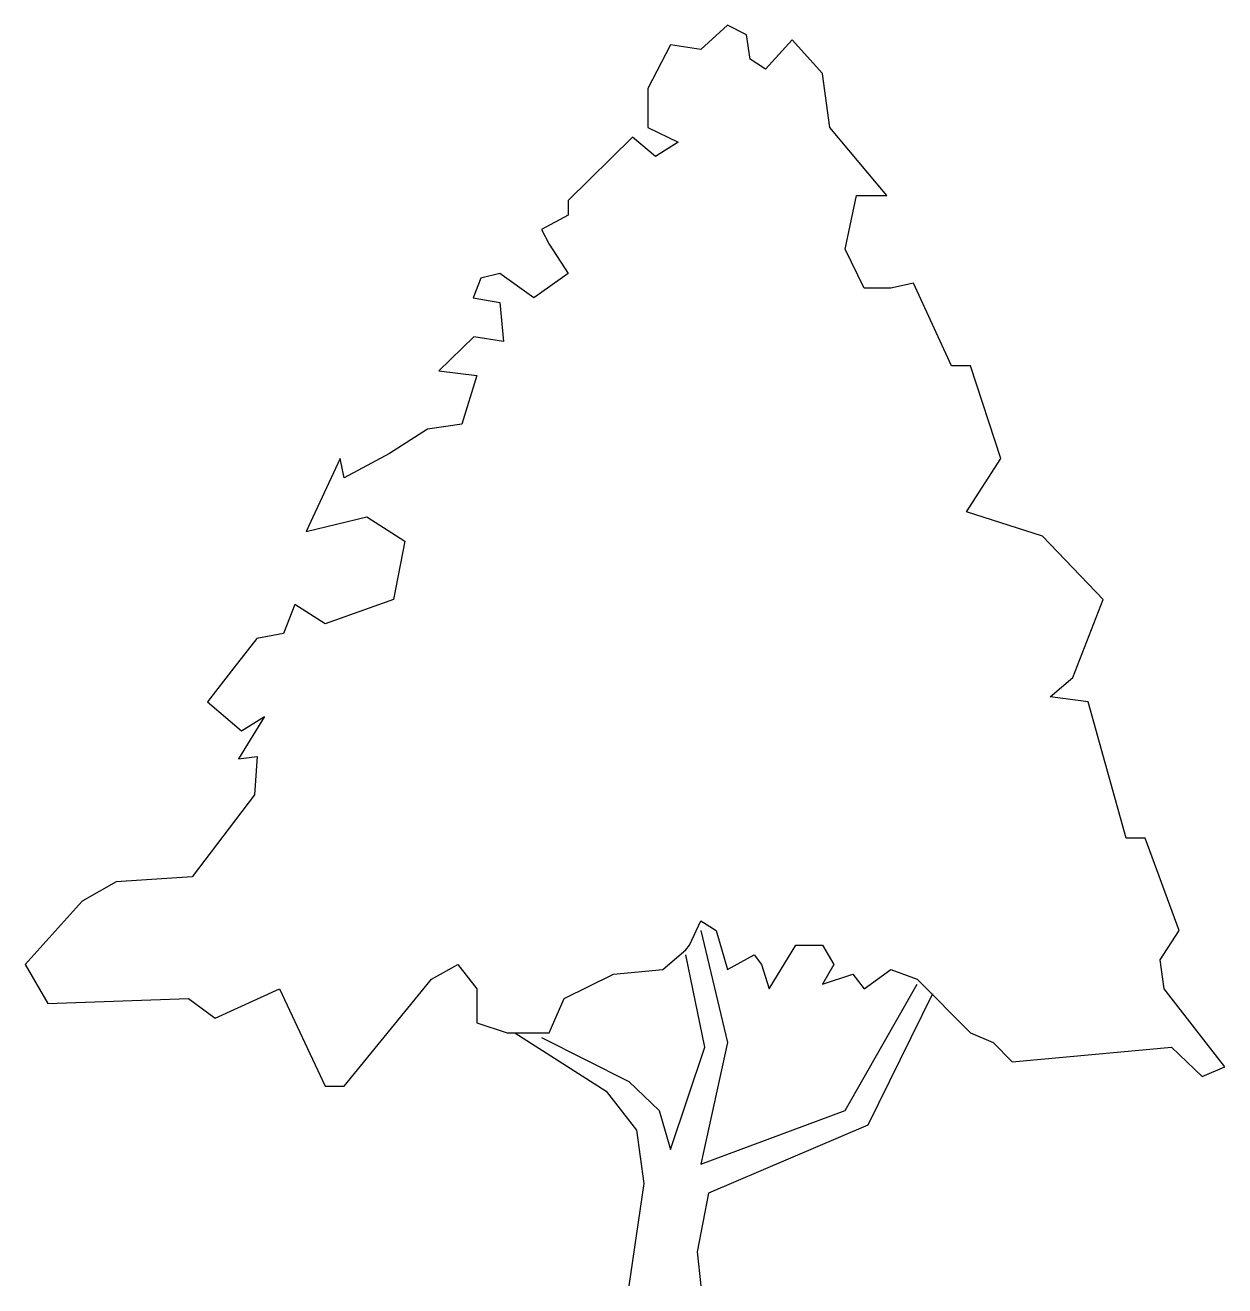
# Model space of a CAD drawing. Header units: millimetres. Extents: x 4824 to 8286, y 2374 to 6012.
import ezdxf

# ---------------------------------------------------------------- set-up
doc = ezdxf.new("R2010")
doc.units = ezdxf.units.MM

# ---------------------------------------------------------------- blocks, each defined once
blk = doc.blocks.new('Tree - type 3 evergreen elevation')
for points in [[(22.0124, 137.721), (18.5475, 141.5624), (15.5282, 138.2446), (13.8028, 139.3505), (13.3714, 142.1153), (11.2148, 143.2214), (8.1954, 140.4564), (4.7447, 141.0094), (2.1567, 136.0326), (2.1567, 131.6088), (5.6074, 129.9499), (3.0193, 128.2909), (0.4313, 130.5029), (-6.9015, 123.3141), (-6.9015, 121.6552), (-9.9208, 119.9963), (-9.0581, 118.3373), (-6.9015, 115.0195), (-10.7835, 112.2546), (-14.6656, 115.0195), (-16.8222, 114.4665), (-17.6849, 112.2546), (-14.6656, 111.7016), (-14.2342, 107.2778), (-17.6065, 107.8307), (-21.5669, 103.9599), (-17.2536, 103.4069), (-18.9789, 97.8771), (-22.8609, 97.3241), (-27.1743, 94.5593), (-32.3504, 91.7944), (-32.7817, 94.0063), (-36.6638, 85.7116), (-29.7624, 87.3705), (-25.449, 84.6056), (-26.743, 77.9699), (-34.507, 75.205), (-37.9578, 77.4169), (-39.2518, 74.099), (-42.2711, 73.5461), (-44.8592, 70.2282), (-47.8786, 66.3574), (-43.9965, 63.0395), (-41.4085, 64.6985), (-44.3346, 59.8898), (-42.2089, 60.1377), (-42.5159, 55.7849), (-49.6039, 46.4502), (-58.2307, 45.8972), (-62.1127, 43.6853), (-68.5828, 36.4966), (-65.9947, 32.0727), (-50.0352, 32.6257), (-47.0159, 30.4138), (-39.6831, 33.7317), (-34.507, 22.6721), (-32.3504, 22.6721), (-22.4296, 34.8376), (-19.4102, 36.4966), (-17.2536, 33.7317), (-17.2536, 29.8608), (-13.8028, 28.7549), (-9.0581, 28.7549), (-7.3328, 32.6257), (-1.7254, 35.3906), (3.8821, 35.9436), (6.4701, 38.1555), (6.9014, 38.7085), (8.1954, 41.4734), (9.9208, 40.3674), (11.2148, 35.9436), (14.2341, 37.6025), (15.0968, 36.4966), (15.9595, 33.7317), (18.9789, 38.7085), (21.9982, 38.7085), (23.2922, 36.4966), (21.9982, 34.2847), (25.4489, 35.3906), (26.743, 33.7317), (29.7623, 35.9436), (32.7817, 34.8376), (38.8204, 28.7549), (41.4084, 27.6489), (43.5651, 25.437), (61.6813, 27.0959), (65.132, 23.7781), (67.7201, 24.884), (60.8186, 33.7317), (60.3873, 37.0495), (62.544, 40.3674), (58.662, 50.874), (56.5053, 50.874), (52.1919, 66.3574), (47.8785, 66.9103), (50.4665, 69.1222), (53.9172, 77.9699), (47.0158, 85.1586), (38.3891, 87.9235), (42.2711, 94.0063)], [(42.2711, 94.0063), (38.8204, 104.5129), (36.6637, 104.5129), (32.3503, 113.9135), (29.7623, 113.3605), (26.743, 113.3605), (24.5862, 117.7844), (25.8802, 123.8671), (29.331, 123.8671), (22.8609, 131.6088), (21.9982, 137.6916)], [(8.1954, 40.3674), (11.2148, 27.6489), (8.1954, 13.8245), (24.5862, 19.9072), (32.7817, 34.2847)], [(-9.9208, 28.2019), (0, 23.2251), (3.4507, 19.9072), (4.7447, 15.4834), (8.6267, 27.0959), (6.4701, 37.6025)], [(34.5071, 33.1787), (27.1743, 18.2483), (9.0581, 10.5066), (7.7641, 3.8708), (8.1954, 0)], [(-12.9401, 28.7549), (-2.588, 22.1191), (0.8626, 17.6953), (1.7253, 11.6125), (0, 0)]]:
    blk.add_lwpolyline(points)

msp = doc.modelspace()

# ---------------------------------------------------------------- block references
at = {"xscale": 25.4, "yscale": 25.4, "zscale": 25.4}
msp.add_blockref('Tree - type 3 evergreen elevation', (6565.8, 2374.2), dxfattribs=at)

doc.saveas('drawing.dxf')
